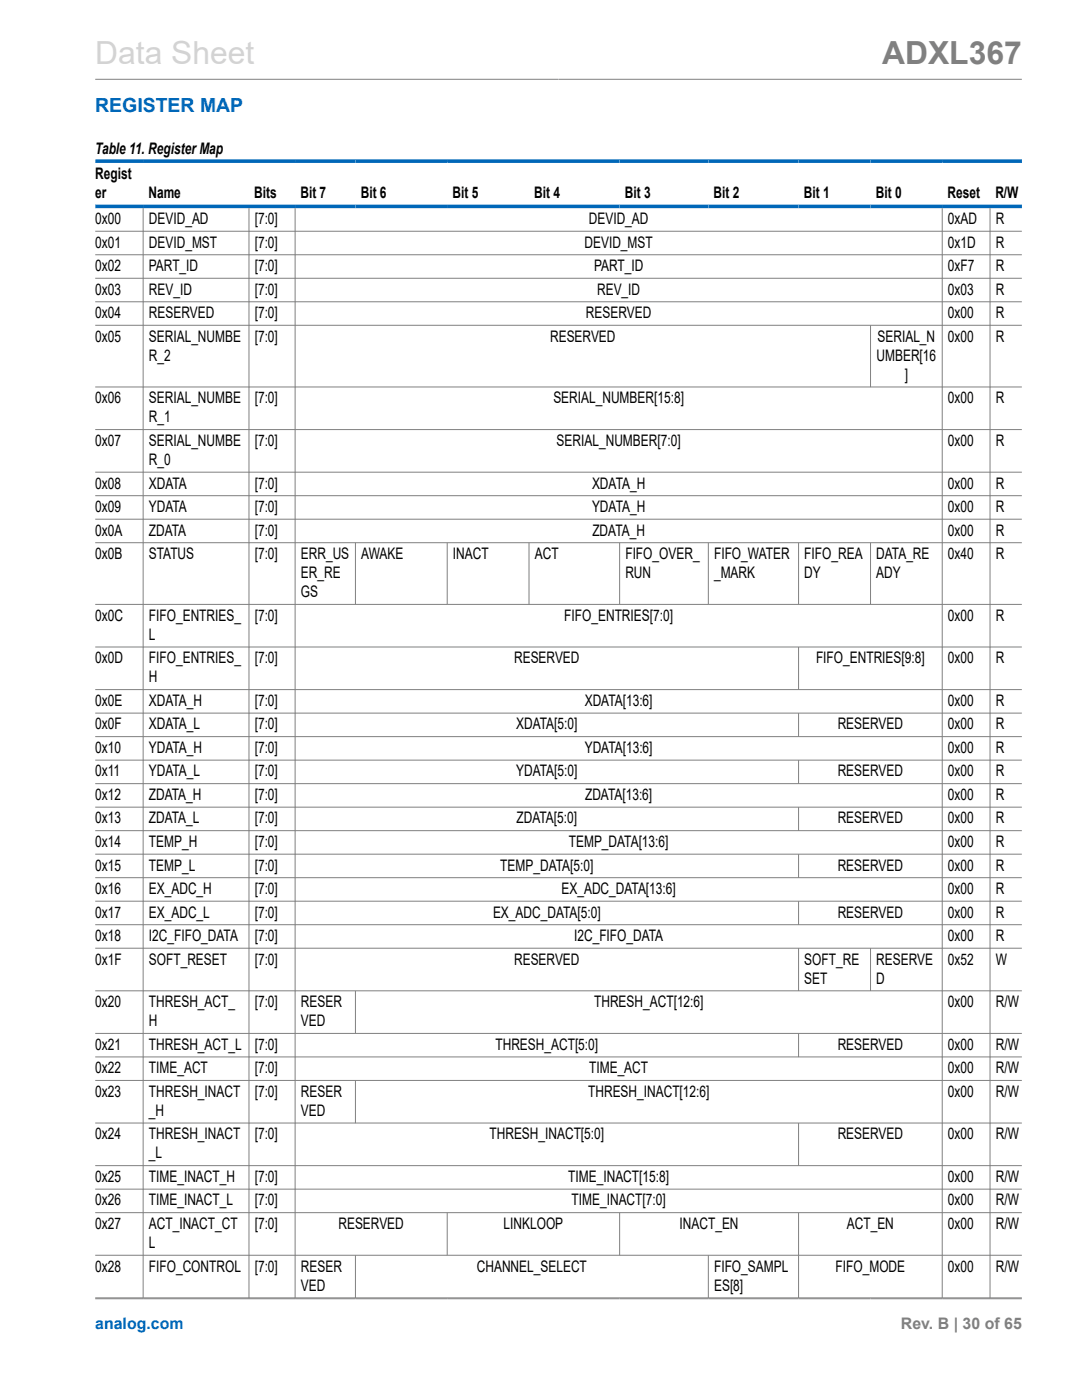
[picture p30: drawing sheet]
<svg xmlns="http://www.w3.org/2000/svg" width="216mm" height="279mm" viewBox="0 0 216 279" stroke-linecap="round" stroke-linejoin="round" font-family="sans-serif">
<defs><g id="words">
<text font-size="6.3" fill="#d3d3d3" x="19" y="12.7">Data Sheet</text>
<text font-size="6.3" fill="#808080" x="176" y="12.7">ADXL367</text>
<text font-size="3.9" fill="#0067b8" x="19" y="22.3">REGISTER MAP</text>
<g font-size="3.2">
<text x="19" y="30.8">Table 11. Register Map</text>
<text x="19" y="35.7">Regist</text>
<text x="19" y="39.5">er</text>
<text x="29.6" y="39.5">Name</text>
<text x="50.7" y="39.5">Bits</text>
<text x="59.9" y="39.5">Bit 7</text>
<text x="72" y="39.5">Bit 6</text>
<text x="90.3" y="39.5">Bit 5</text>
<text x="106.6" y="39.5">Bit 4</text>
<text x="124.7" y="39.5">Bit 3</text>
<text x="142.4" y="39.5">Bit 2</text>
<text x="160.4" y="39.5">Bit 1</text>
<text x="174.8" y="39.5">Bit 0</text>
<text x="189.1" y="39.5">Reset</text>
<text x="198.6" y="39.5">R/W</text>
<text x="19" y="44.7">0x00</text>
<text x="29.7" y="44.7">DEVID_AD</text>
<text x="50.8" y="44.7">[7:0]</text>
<text x="117.5" y="44.7">DEVID_AD</text>
<text x="189.2" y="44.7">0xAD</text>
<text x="198.7" y="44.7">R</text>
<text x="19" y="49.4">0x01</text>
<text x="29.7" y="49.4">DEVID_MST</text>
<text x="50.8" y="49.4">[7:0]</text>
<text x="116.6" y="49.4">DEVID_MST</text>
<text x="189.2" y="49.4">0x1D</text>
<text x="198.7" y="49.4">R</text>
<text x="19" y="54.1">0x02</text>
<text x="19" y="58.8">0x03</text>
<text x="29.7" y="54.1">PART_ID</text>
<text x="29.7" y="58.8">REV_ID</text>
<text x="50.8" y="54.1">[7:0]</text>
<text x="50.8" y="58.8">[7:0]</text>
<text x="118.5" y="54.1">PART_ID</text>
<text x="119.1" y="58.8">REV_ID</text>
<text x="189.2" y="54.1">0xF7</text>
<text x="189.2" y="58.8">0x03</text>
<text x="198.7" y="54.1">R</text>
<text x="198.7" y="58.8">R</text>
<text x="19" y="63.5">0x04</text>
<text x="29.7" y="63.5">RESERVED</text>
<text x="50.8" y="63.5">[7:0]</text>
<text x="116.9" y="63.5">RESERVED</text>
<text x="189.2" y="63.5">0x00</text>
<text x="198.7" y="63.5">R</text>
<text x="19" y="68.2">0x05</text>
<text x="29.7" y="68.2">SERIAL_NUMBE</text>
<text x="29.7" y="72">R_2</text>
<text x="50.8" y="68.2">[7:0]</text>
<text x="109.8" y="68.2">RESERVED</text>
<text x="174.9" y="72">UMBER[16</text>
<text x="175.1" y="68.2">SERIAL_N</text>
<text x="189.2" y="68.2">0x00</text>
<text x="198.7" y="68.2">R</text>
<text x="180.5" y="75.8">]</text>
<text x="19" y="80.5">0x06</text>
<text x="29.7" y="80.5">SERIAL_NUMBE</text>
<text x="50.8" y="80.5">[7:0]</text>
<text x="110.4" y="80.5">SERIAL_NUMBER[15:8]</text>
<text x="189.2" y="80.5">0x00</text>
<text x="198.7" y="80.5">R</text>
<text x="19" y="89">0x07</text>
<text x="29.7" y="84.3">R_1</text>
<text x="29.7" y="89">SERIAL_NUMBE</text>
<text x="50.8" y="89">[7:0]</text>
<text x="111.1" y="89">SERIAL_NUMBER[7:0]</text>
<text x="189.2" y="89">0x00</text>
<text x="198.7" y="89">R</text>
<text x="29.7" y="92.8">R_0</text>
<text x="19" y="97.5">0x08</text>
<text x="29.7" y="97.5">XDATA</text>
<text x="50.8" y="97.5">[7:0]</text>
<text x="118.1" y="97.5">XDATA_H</text>
<text x="189.2" y="97.5">0x00</text>
<text x="198.7" y="97.5">R</text>
<text x="19" y="102.2">0x09</text>
<text x="19" y="106.9">0x0A</text>
<text x="29.7" y="102.2">YDATA</text>
<text x="29.7" y="106.9">ZDATA</text>
<text x="50.8" y="102.2">[7:0]</text>
<text x="50.8" y="106.9">[7:0]</text>
<text x="118.1" y="102.2">YDATA_H</text>
<text x="118.2" y="106.9">ZDATA_H</text>
<text x="189.2" y="102.2">0x00</text>
<text x="189.2" y="106.9">0x00</text>
<text x="198.7" y="102.2">R</text>
<text x="198.7" y="106.9">R</text>
<text x="19" y="111.6">0x0B</text>
<text x="29.7" y="111.6">STATUS</text>
<text x="50.8" y="111.6">[7:0]</text>
<text x="60" y="111.6">ERR_US</text>
<text x="72.1" y="111.6">AWAKE</text>
<text x="90.4" y="111.6">INACT</text>
<text x="106.7" y="111.6">ACT</text>
<text x="124.8" y="111.6">FIFO_OVER_</text>
<text x="142.5" y="111.6">FIFO_WATER</text>
<text x="160.5" y="111.6">FIFO_REA</text>
<text x="174.9" y="111.6">DATA_RE</text>
<text x="189.2" y="111.6">0x40</text>
<text x="198.7" y="111.6">R</text>
<text x="60" y="115.4">ER_RE</text>
<text x="60" y="119.2">GS</text>
<text x="124.8" y="115.4">RUN</text>
<text x="142.5" y="115.4">_MARK</text>
<text x="160.5" y="115.4">DY</text>
<text x="174.9" y="115.4">ADY</text>
<text x="19" y="123.9">0x0C</text>
<text x="29.7" y="123.9">FIFO_ENTRIES_</text>
<text x="50.8" y="123.9">[7:0]</text>
<text x="112.6" y="123.9">FIFO_ENTRIES[7:0]</text>
<text x="189.2" y="123.9">0x00</text>
<text x="198.7" y="123.9">R</text>
<text x="29.7" y="127.7">L</text>
<text x="19" y="132.4">0x0D</text>
<text x="29.7" y="132.4">FIFO_ENTRIES_</text>
<text x="29.7" y="136.2">H</text>
<text x="50.8" y="132.4">[7:0]</text>
<text x="102.6" y="132.4">RESERVED</text>
<text x="162.8" y="132.4">FIFO_ENTRIES[9:8]</text>
<text x="189.2" y="132.4">0x00</text>
<text x="198.7" y="132.4">R</text>
<text x="19" y="140.9">0x0E</text>
<text x="29.7" y="140.9">XDATA_H</text>
<text x="50.8" y="140.9">[7:0]</text>
<text x="116.7" y="140.9">XDATA[13:6]</text>
<text x="189.2" y="140.9">0x00</text>
<text x="198.7" y="140.9">R</text>
<text x="19" y="145.6">0x0F</text>
<text x="29.7" y="145.6">XDATA_L</text>
<text x="50.8" y="145.6">[7:0]</text>
<text x="103" y="145.6">XDATA[5:0]</text>
<text x="167.1" y="145.6">RESERVED</text>
<text x="189.2" y="145.6">0x00</text>
<text x="198.7" y="145.6">R</text>
<text x="19" y="150.3">0x10</text>
<text x="19" y="155">0x11</text>
<text x="29.7" y="150.3">YDATA_H</text>
<text x="29.7" y="155">YDATA_L</text>
<text x="50.8" y="150.3">[7:0]</text>
<text x="50.8" y="155">[7:0]</text>
<text x="103" y="155">YDATA[5:0]</text>
<text x="116.7" y="150.3">YDATA[13:6]</text>
<text x="167.1" y="155">RESERVED</text>
<text x="189.2" y="150.3">0x00</text>
<text x="189.2" y="155">0x00</text>
<text x="198.7" y="150.3">R</text>
<text x="198.7" y="155">R</text>
<text x="19" y="159.7">0x12</text>
<text x="29.7" y="159.7">ZDATA_H</text>
<text x="50.8" y="159.7">[7:0]</text>
<text x="116.7" y="159.7">ZDATA[13:6]</text>
<text x="189.2" y="159.7">0x00</text>
<text x="198.7" y="159.7">R</text>
<text x="19" y="164.3">0x13</text>
<text x="29.7" y="164.3">ZDATA_L</text>
<text x="50.8" y="164.3">[7:0]</text>
<text x="103.1" y="164.3">ZDATA[5:0]</text>
<text x="167.1" y="164.3">RESERVED</text>
<text x="189.2" y="164.3">0x00</text>
<text x="198.7" y="164.3">R</text>
<text x="19" y="169">0x14</text>
<text x="19" y="173.7">0x15</text>
<text x="29.7" y="169">TEMP_H</text>
<text x="29.7" y="173.7">TEMP_L</text>
<text x="50.8" y="169">[7:0]</text>
<text x="50.8" y="173.7">[7:0]</text>
<text x="99.8" y="173.7">TEMP_DATA[5:0]</text>
<text x="113.5" y="169">TEMP_DATA[13:6]</text>
<text x="167.1" y="173.7">RESERVED</text>
<text x="189.2" y="169">0x00</text>
<text x="189.2" y="173.7">0x00</text>
<text x="198.7" y="169">R</text>
<text x="198.7" y="173.7">R</text>
<text x="19" y="178.4">0x16</text>
<text x="29.7" y="178.4">EX_ADC_H</text>
<text x="50.8" y="178.4">[7:0]</text>
<text x="112" y="178.4">EX_ADC_DATA[13:6]</text>
<text x="189.2" y="178.4">0x00</text>
<text x="198.7" y="178.4">R</text>
<text x="19" y="183.1">0x17</text>
<text x="29.7" y="183.1">EX_ADC_L</text>
<text x="50.8" y="183.1">[7:0]</text>
<text x="98.4" y="183.1">EX_ADC_DATA[5:0]</text>
<text x="167.1" y="183.1">RESERVED</text>
<text x="189.2" y="183.1">0x00</text>
<text x="198.7" y="183.1">R</text>
<text x="19" y="187.8">0x18</text>
<text x="29.7" y="187.8">I2C_FIFO_DATA</text>
<text x="50.8" y="187.8">[7:0]</text>
<text x="114.6" y="187.8">I2C_FIFO_DATA</text>
<text x="189.2" y="187.8">0x00</text>
<text x="198.7" y="187.8">R</text>
<text x="19" y="192.5">0x1F</text>
<text x="29.7" y="192.5">SOFT_RESET</text>
<text x="50.8" y="192.5">[7:0]</text>
<text x="102.6" y="192.5">RESERVED</text>
<text x="160.5" y="192.5">SOFT_RE</text>
<text x="160.5" y="196.3">SET</text>
<text x="174.9" y="192.5">RESERVE</text>
<text x="174.9" y="196.3">D</text>
<text x="189.2" y="192.5">0x52</text>
<text x="198.7" y="192.5">W</text>
<text x="19" y="201">0x20</text>
<text x="29.7" y="201">THRESH_ACT_</text>
<text x="50.8" y="201">[7:0]</text>
<text x="60" y="201">RESER</text>
<text x="118.6" y="201">THRESH_ACT[12:6]</text>
<text x="189.2" y="201">0x00</text>
<text x="198.7" y="201">R/W</text>
<text x="19" y="209.5">0x21</text>
<text x="29.7" y="204.8">H</text>
<text x="29.7" y="209.5">THRESH_ACT_L</text>
<text x="50.8" y="209.5">[7:0]</text>
<text x="60" y="204.8">VED</text>
<text x="98.9" y="209.5">THRESH_ACT[5:0]</text>
<text x="167.1" y="209.5">RESERVED</text>
<text x="189.2" y="209.5">0x00</text>
<text x="198.7" y="209.5">R/W</text>
<text x="19" y="214.2">0x22</text>
<text x="29.7" y="214.2">TIME_ACT</text>
<text x="50.8" y="214.2">[7:0]</text>
<text x="117.6" y="214.2">TIME_ACT</text>
<text x="189.2" y="214.2">0x00</text>
<text x="198.7" y="214.2">R/W</text>
<text x="19" y="218.9">0x23</text>
<text x="29.7" y="218.9">THRESH_INACT</text>
<text x="50.8" y="218.9">[7:0]</text>
<text x="60" y="218.9">RESER</text>
<text x="117.4" y="218.9">THRESH_INACT[12:6]</text>
<text x="189.2" y="218.9">0x00</text>
<text x="198.7" y="218.9">R/W</text>
<text x="19" y="227.4">0x24</text>
<text x="29.7" y="222.7">_H</text>
<text x="29.7" y="227.4">THRESH_INACT</text>
<text x="50.8" y="227.4">[7:0]</text>
<text x="60" y="222.7">VED</text>
<text x="97.7" y="227.4">THRESH_INACT[5:0]</text>
<text x="167.1" y="227.4">RESERVED</text>
<text x="189.2" y="227.4">0x00</text>
<text x="198.7" y="227.4">R/W</text>
<text x="29.7" y="231.2">_L</text>
<text x="19" y="235.9">0x25</text>
<text x="29.7" y="235.9">TIME_INACT_H</text>
<text x="50.8" y="235.9">[7:0]</text>
<text x="113.4" y="235.9">TIME_INACT[15:8]</text>
<text x="189.2" y="235.9">0x00</text>
<text x="198.7" y="235.9">R/W</text>
<text x="19" y="240.6">0x26</text>
<text x="19" y="245.3">0x27</text>
<text x="29.7" y="240.6">TIME_INACT_L</text>
<text x="29.7" y="245.3">ACT_INACT_CT</text>
<text x="50.8" y="240.6">[7:0]</text>
<text x="50.8" y="245.3">[7:0]</text>
<text x="67.5" y="245.3">RESERVED</text>
<text x="100.5" y="245.3">LINKLOOP</text>
<text x="114.1" y="240.6">TIME_INACT[7:0]</text>
<text x="135.6" y="245.3">INACT_EN</text>
<text x="169" y="245.3">ACT_EN</text>
<text x="189.2" y="240.6">0x00</text>
<text x="189.2" y="245.3">0x00</text>
<text x="198.7" y="240.6">R/W</text>
<text x="198.7" y="245.3">R/W</text>
<text x="29.7" y="249.1">L</text>
<text x="19" y="253.8">0x28</text>
<text x="29.7" y="253.8">FIFO_CONTROL</text>
<text x="50.8" y="253.8">[7:0]</text>
<text x="60" y="253.8">RESER</text>
<text x="60" y="257.6">VED</text>
<text x="95.1" y="253.8">CHANNEL_SELECT</text>
<text x="142.5" y="253.8">FIFO_SAMPL</text>
<text x="142.5" y="257.6">ES[8]</text>
<text x="166.7" y="253.8">FIFO_MODE</text>
<text x="189.2" y="253.8">0x00</text>
<text x="198.7" y="253.8">R/W</text>
</g>
<text font-size="3.2" fill="#0067b8" x="19" y="265.3">analog.com</text>
<text font-size="3.2" fill="#808080" x="179.8" y="265.3">Rev. B | 30 of 65</text>
</g></defs>
<g fill="none" stroke="#808080" stroke-width=".2">
<path d="M19 15.8h184.9M19 46.2h184.9M19 50.8h184.9M19 55.5h184.9M28.6 41.5v217.6M49.7 41.5v217.6M58.9 41.5v217.6M188 41.5v217.6M197.5 41.5v217.6M19 60.2h184.9M19 64.9h184.9M19 77.2h184.9"/>
<path d="M173.7 64.9v12.4M19 85.7h184.9M19 94.2h184.9M19 98.9h184.9M19 103.6h184.9M19 108.3h184.9M70.9 108.3v12.4M89.2 108.3v12.4M105.6 108.3v12.4M123.6 108.3v12.4M141.3 108.3v12.4M159.3 108.3v12.4"/>
<path d="M173.7 108.3v12.4M19 120.6h184.9M19 129.1h184.9M19 137.6h184.9M159.3 129.1v8.6M19 142.3h184.9M19 147h184.9M19 151.7h184.9M19 156.4h184.9M159.3 142.3v4.8M159.3 151.7v4.8M19 161.1h184.9"/>
<path d="M19 165.8h184.9M19 170.5h184.9M19 175.2h184.9M19 179.9h184.9M159.3 161.1v4.8M159.3 170.5v4.7M159.3 179.9v4.7M19 184.5h184.9M19 189.2h184.9M19 197.7h184.9M70.9 197.7v8.6M159.3 189.2v8.6"/>
<path d="M173.7 189.2v8.6M19 206.2h184.9M19 210.9h184.9M19 215.6h184.9M70.9 215.6v8.6M159.3 206.2v4.8M19 224.1h184.9M19 232.6h184.9M19 237.3h184.9M159.3 224.1v8.6M19 242h184.9M19 250.5h184.9"/>
<path d="M19 259h184.9M19 259.2h184.9M70.9 250.5v8.6M89.2 242v8.6M123.6 242v8.6M141.3 250.5v8.6M159.3 242v17.1"/>
</g>
<path d="M19 32.2h184.9M19 41.2h184.9" fill="none" stroke="#0067b8" stroke-width=".71"/>
<use href="#words"/>
</svg>
